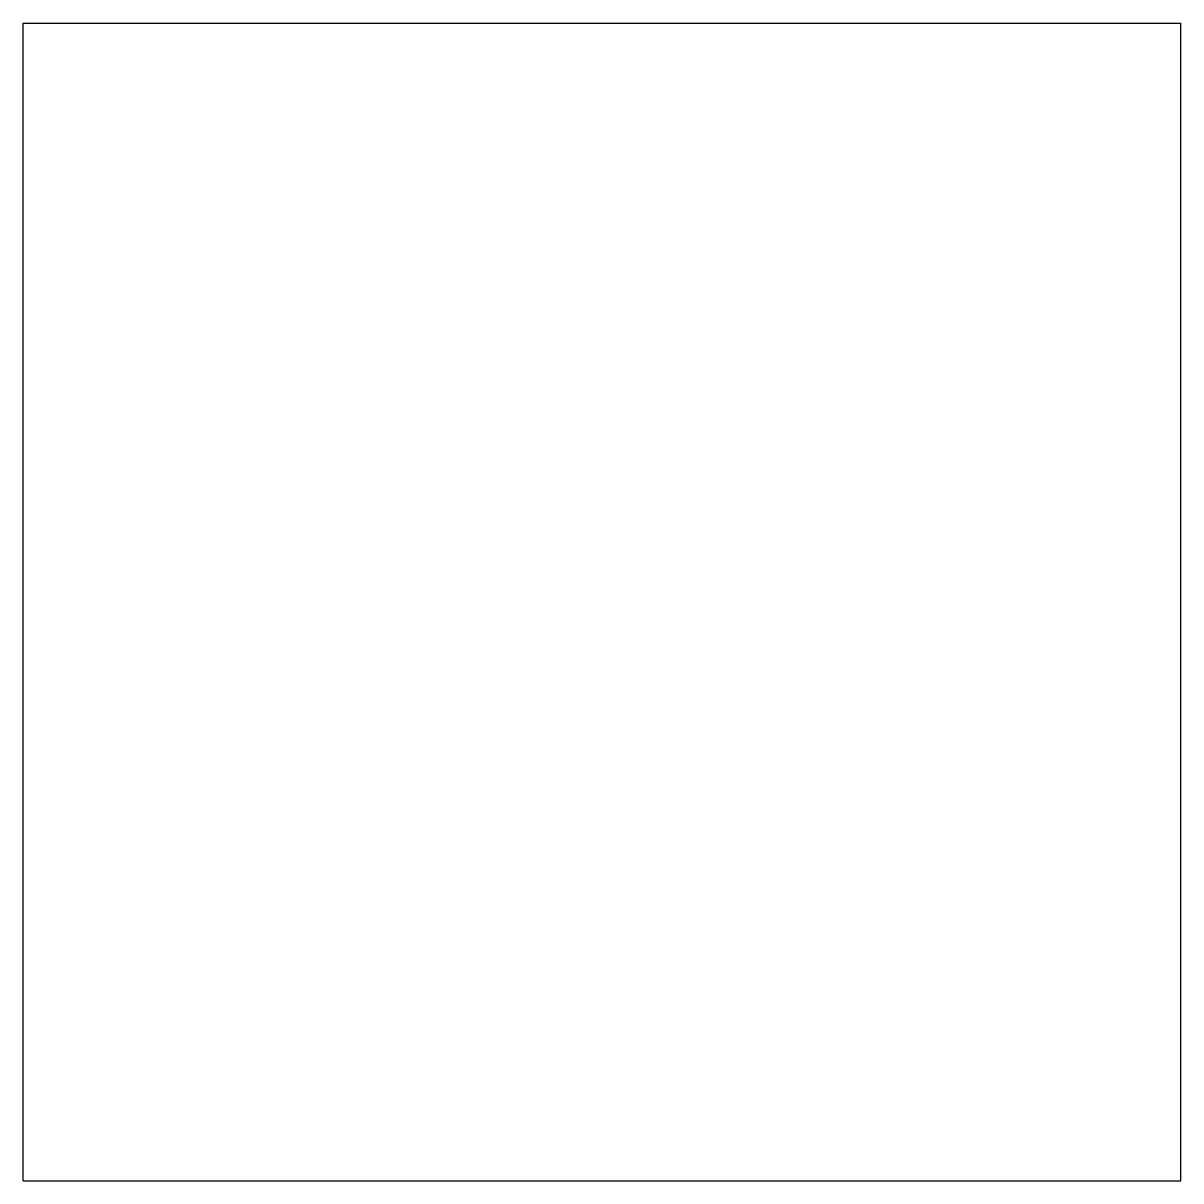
# Model space of a CAD drawing. Extents: x 0 to 20, y 0 to 20.
import ezdxf

# ---------------------------------------------------------------- set-up
doc = ezdxf.new("R2010")
doc.units = 0
doc.layers.add('MODELSKETCH_VISIBLE', color=7, linetype='CONTINUOUS')

msp = doc.modelspace()

# ---------------------------------------------------------------- linework, layer by layer
at = {"layer": 'MODELSKETCH_VISIBLE'}
for p, q in [((0, 0), (0, 20)), ((0, 20), (20, 20)), ((20, 0), (20, 20)), ((0, 0), (20, 0))]:
    msp.add_line(p, q, dxfattribs=at)

doc.saveas('drawing.dxf')
